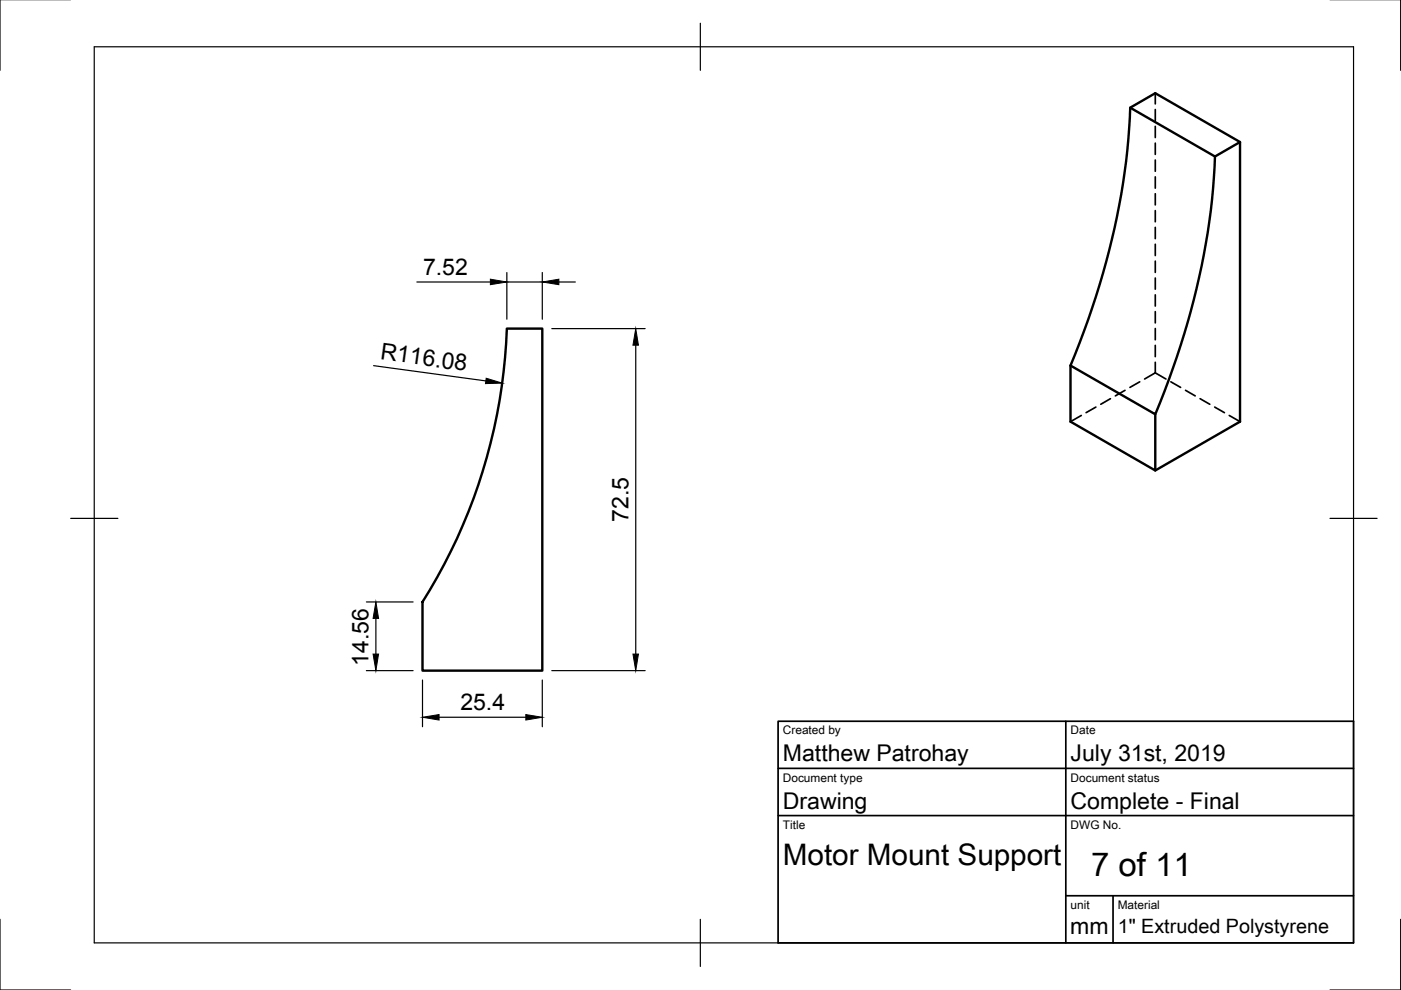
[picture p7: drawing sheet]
<svg xmlns="http://www.w3.org/2000/svg" width="297mm" height="210mm" viewBox="0 0 297 210" stroke-linecap="round" stroke-linejoin="round" font-family="sans-serif">
<defs><g id="words">
<text font-size="7" x="231.3" y="185.8">7 of 11</text>
<text font-size="6.3" x="166" y="183.4">Motor Mount Support</text>
<g font-size="4.9">
<text x="89.7" y="58.2">7.52</text>
<text x="80.5" y="76.2" transform="rotate(8 80.5 76.2)">R116.08</text>
<text x="133.2" y="110.7" transform="rotate(-90 133.2 110.7)">72.5</text>
<text x="78.1" y="141.2" transform="rotate(-90 78.1 141.2)">14.56</text>
<text x="97.6" y="150.5">25.4</text>
<text x="166" y="161.4">Matthew Patrohay</text>
<text x="227" y="161.4">July 31st, 2019</text>
<text x="166" y="171.4">Drawing</text>
<text x="227" y="171.4">Complete - Final</text>
<text x="226.9" y="198.1">mm</text>
</g>
<text font-size="4.2" x="237" y="197.9">1&quot; Extruded Polystyrene</text>
<g font-size="2.5">
<text x="166" y="155.7">Created by</text>
<text x="227" y="155.7">Date</text>
<text x="166" y="165.7">Document type</text>
<text x="227" y="165.7">Document status</text>
<text x="166" y="175.7">Title</text>
<text x="227" y="175.7">DWG No.</text>
<text x="227" y="192.7">unit</text>
<text x="237" y="192.7">Material</text>
</g>
</g></defs>
<path d="M239.6 22.8l18 10.4 5.3-3.1M257.6 33.2a157.3 157.3 0 0 1-12.7 54.6l-17.9-10.3M107.5 69.7h7.5v72.5h-25.4v-14.6a116.4 116.4 0 0 0 17.9-57.9zM227 77.5v11.9l17.9 10.4v-12M227 77.5a158.3 158.3 0 0 0 12.6-54.7l5.3-3 18 10.3v59.3l-18 10.4" fill="none" stroke="#000" stroke-width=".51"/>
<g fill="none" stroke="#000" stroke-width=".36">
<path d="M244.9 19.8v2.2M244.9 23.2v2.4M244.9 26.8v2.4M244.9 30.3v2.4M244.9 33.9v2.4M244.9 37.5v2.4M244.9 41.1v2.3M244.9 44.7v2.3M244.9 48.2v2.4M244.9 51.8v2.4M244.9 55.4v2.4M244.9 58.9v2.4"/>
<path d="M244.9 79.1l2.3 1.3M244.9 79.1l-2.2 1.3M244.9 62.5v2.4M244.9 66.1v2.4M244.9 69.7v2.3M244.9 73.2v2.4M244.9 76.8v2.3M229.3 88.1l-2.3 1.3M232.3 86.3l-2 1.2M235.4 84.5l-2 1.2M238.5 82.8l-2 1.1M241.6 81l-2 1.1"/>
<path d="M248.2 81l2.1 1.1M251.4 82.8l2 1.1M254.4 84.5l2.1 1.2M257.5 86.3l2.1 1.2M260.6 88.1l2.3 1.3M165 152.9h122v47h-122zM226 152.9v47M165 172.9h122M165 162.9h122M226 189.9h61M236 189.9v10"/>
</g>
<g fill="none" stroke="#000" stroke-width=".25">
<path d="M0 -.1v15M297 -.1v15M20 9.9h267v190h-267zM148.5 4.9v10M88.4 59.8h15.6M107.5 57.8v9.9M107.5 59.8h7.5M115 57.8v9.9M118.5 59.8h3.5M79.2 77.5l23.8 3.3M117 69.7h19.8M134.8 73.2v65.5"/>
<path d="M15 109.9h10M282 109.9h10M77.7 127.6h9.9M79.7 131.1v7.6M77.7 142.2h9.9M89.6 144.2v9.9M93.1 152.1h18.4M115 144.2v9.9M117 142.2h19.8M0 194.9v15h15M148.5 194.9v10M297 194.9v15h-15"/>
</g>
<path d="M104 59.2l3.5 .6-3.5 .6zM115 59.8l3.5-.6v1.2zM134.8 69.7l.6 3.5h-1.2zM103.1 80.2l3.4 1-3.6 .1zM79.7 127.6l.6 3.5h-1.2zM79.1 138.7h1.2l-.6 3.5zM134.2 138.7h1.2l-.6 3.5zM89.6 152.1l3.5-.6v1.2zM111.5 151.5l3.5 .6-3.5 .6z" fill="#000" stroke="#000" stroke-width=".21"/>
<use href="#words"/>
</svg>
